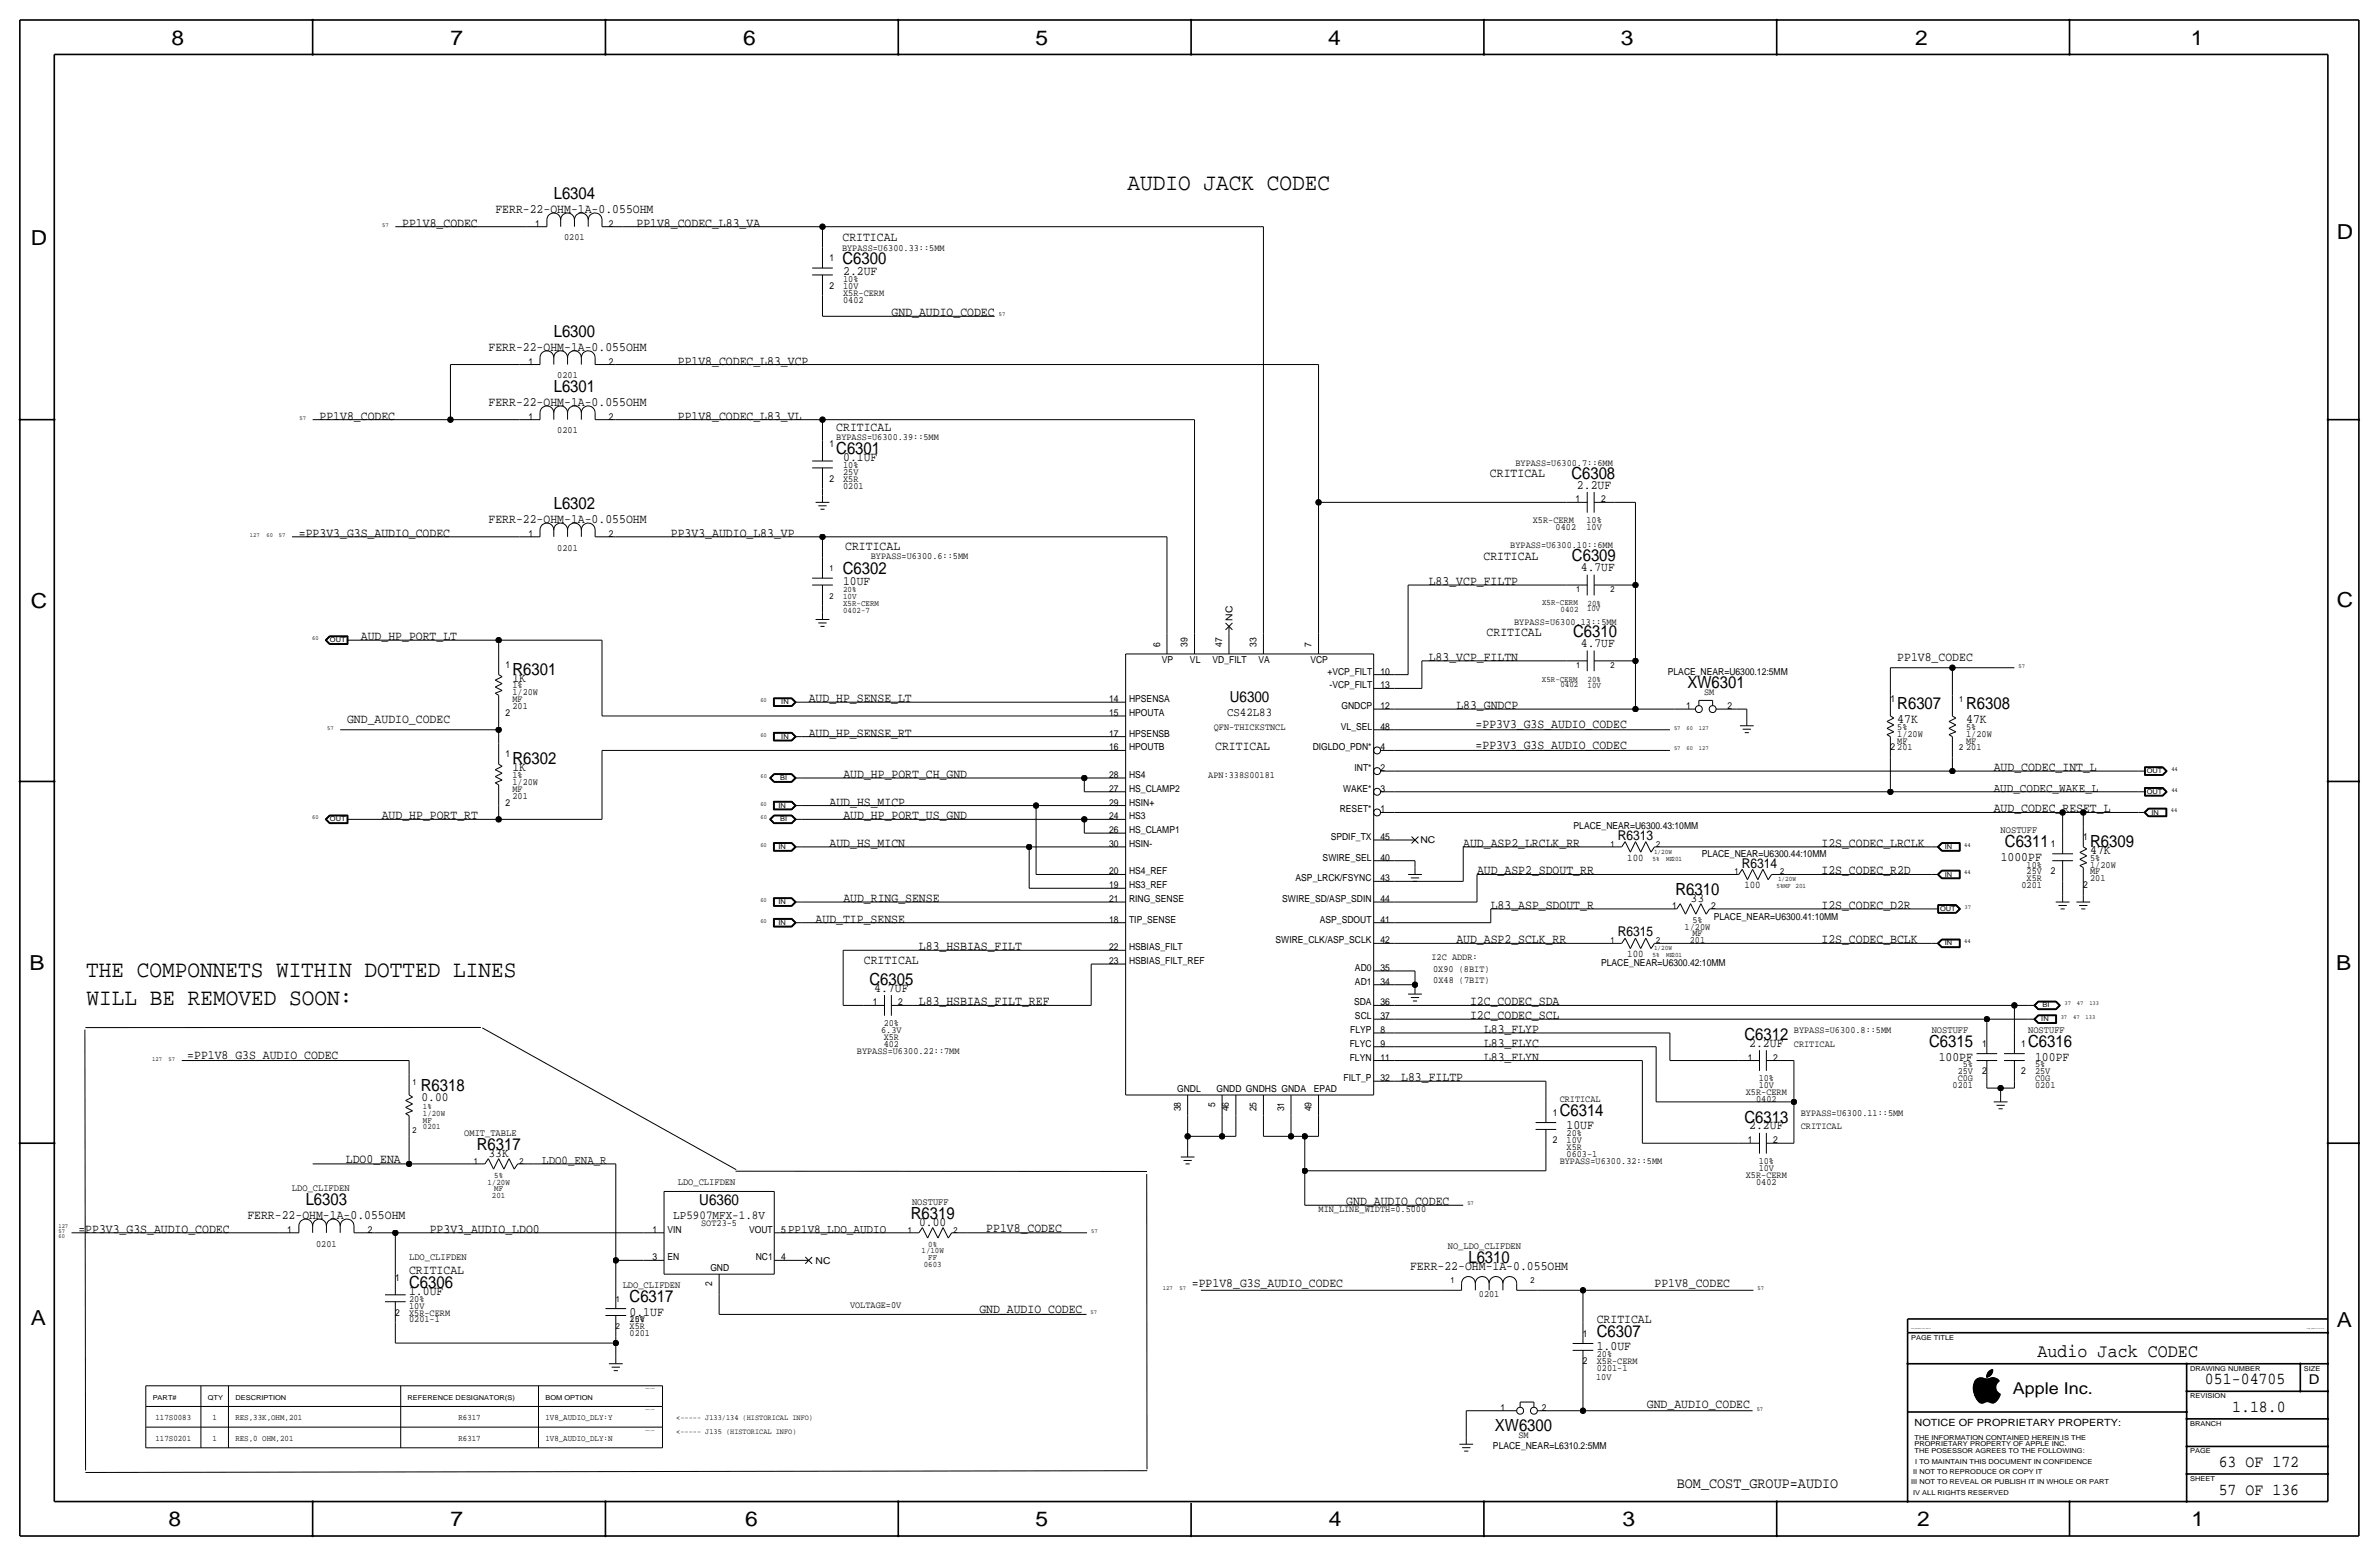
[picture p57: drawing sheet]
<svg xmlns="http://www.w3.org/2000/svg" width="877mm" height="574mm" viewBox="0 0 877 574" stroke-linecap="round" stroke-linejoin="round" font-family="sans-serif">
<defs><g id="words">
<g font-size="8.7">
<text x="415.7" y="70.1">AUDIO JACK CODEC</text>
<text x="31.8" y="360.3">THE COMPONNETS WITHIN DOTTED LINES</text>
<text x="31.9" y="370.3">WILL BE REMOVED SOON:</text>
</g>
<g font-size="7.6">
<text x="63.2" y="16.5">8</text>
<text x="166.1" y="16.5">7</text>
<text x="274" y="16.5">6</text>
<text x="381.7" y="16.5">5</text>
<text x="489.7" y="16.5">4</text>
<text x="597.6" y="16.5">3</text>
<text x="706.1" y="16.5">2</text>
<text x="807.7" y="16.5">1</text>
<text x="861.5" y="88.1">D</text>
<text x="11.4" y="90.4">D</text>
<text x="11.4" y="224.3">C</text>
<text x="861.5" y="223.8">C</text>
<text x="10.9" y="357.6">B</text>
<text x="861.3" y="357.4">B</text>
<text x="11.4" y="488.4">A</text>
<text x="861.5" y="489.2">A</text>
<text x="62.2" y="562.6">8</text>
<text x="166.1" y="562.6">7</text>
<text x="274.8" y="562.6">6</text>
<text x="381.7" y="562.6">5</text>
<text x="489.9" y="562.6">4</text>
<text x="598.1" y="562.6">3</text>
<text x="706.8" y="562.6">2</text>
<text x="807.9" y="562.6">1</text>
</g>
<text font-size="6.9" x="751.1" y="500.1">Audio Jack CODEC</text>
<g font-size="6.2">
<text x="204.1" y="73.4">L6304</text>
<text x="310.6" y="97.3">C6300</text>
<text x="204.1" y="124.2">L6300</text>
<text x="204.1" y="144.5">L6301</text>
<text x="308.3" y="167.4">C6301</text>
<text x="579.3" y="176.4">C6308</text>
<text x="204.1" y="187.7">L6302</text>
<text x="579.5" y="206.9">C6309</text>
<text x="310.7" y="211.6">C6302</text>
<text x="580" y="234.8">C6310</text>
<text x="188.9" y="248.7">R6301</text>
<text x="622.1" y="253.7">XW6301</text>
<text x="699.5" y="261.4">R6307</text>
<text x="724.9" y="261.4">R6308</text>
<text x="188.9" y="281.7">R6302</text>
<text x="739.1" y="312.2">C6311</text>
<text x="770.6" y="312.2">R6309</text>
<text x="617.7" y="329.9">R6310</text>
<text x="320.5" y="363">C6305</text>
<text x="643.1" y="383.3">C6312</text>
<text x="711.2" y="385.8">C6315</text>
<text x="747.7" y="385.8">C6316</text>
<text x="155.1" y="402.1">R6318</text>
<text x="575" y="411.2">C6314</text>
<text x="643.1" y="413.8">C6313</text>
<text x="175.7" y="423.9">R6317</text>
<text x="112.7" y="444.2">L6303</text>
<text x="335.8" y="449.3">R6319</text>
<text x="541.4" y="465.4">L6310</text>
<text x="150.8" y="474.7">C6306</text>
<text x="232.1" y="479.8">C6317</text>
<text x="588.7" y="492.7">C6307</text>
<text x="812.9" y="510.3">051-04705</text>
<text x="822.9" y="520.4">1.18.0</text>
<text x="551.2" y="527.6">XW6300</text>
<text x="818" y="540.8">63 OF 172</text>
<text x="818" y="550.9">57 OF 136</text>
</g>
<text font-size="6" x="742.1" y="513.9">Apple Inc.</text>
<g font-size="5.6">
<text x="453.4" y="258.8">U6300</text>
<text x="257.8" y="444.2">U6360</text>
<text x="618.2" y="548.4">BOM_COST_GROUP=AUDIO</text>
</g>
<g font-size="5">
<text x="596.4" y="309.6">R6313</text>
<text x="642.1" y="319.8">R6314</text>
<text x="596.4" y="345.2">R6315</text>
<text x="851.2" y="510.3">D</text>
</g>
<g font-size="4.7">
<text x="148.3" y="83.6">PP1V8_CODEC</text>
<text x="182.6" y="78.5">FERR-22-OHM-1A-0.055OHM</text>
<text x="234.6" y="83.6">PP1V8_CODEC_L83_VA</text>
<text x="310.6" y="89">CRITICAL</text>
<text x="310.8" y="101.3">2.2UF</text>
<text x="328.7" y="116.6">GND_AUDIO_CODEC</text>
<text x="180.1" y="129.3">FERR-22-OHM-1A-0.055OHM</text>
<text x="249.9" y="134.4">PP1V8_CODEC_L83_VCP</text>
<text x="180.1" y="149.6">FERR-22-OHM-1A-0.055OHM</text>
<text x="117.8" y="154.7">PP1V8_CODEC</text>
<text x="249.9" y="154.7">PP1V8_CODEC_L83_VL</text>
<text x="308.3" y="158.9">CRITICAL</text>
<text x="310.8" y="169.9">0.1UF</text>
<text x="549.3" y="175.9">CRITICAL</text>
<text x="581.4" y="180.1">2.2UF</text>
<text x="110.2" y="197.9">=PP3V3_G3S_AUDIO_CODEC</text>
<text x="180.1" y="192.8">FERR-22-OHM-1A-0.055OHM</text>
<text x="247.3" y="197.9">PP3V3_AUDIO_L83_VP</text>
<text x="311.6" y="202.7">CRITICAL</text>
<text x="546.9" y="206.2">CRITICAL</text>
<text x="310.8" y="215.6">10UF</text>
<text x="526.7" y="215.6">L83_VCP_FILTP</text>
<text x="582.9" y="210.6">4.7UF</text>
<text x="133" y="236">AUD_HP_PORT_LT</text>
<text x="548.1" y="234.6">CRITICAL</text>
<text x="582.9" y="238.5">4.7UF</text>
<text x="526.7" y="243.6">L83_VCP_FILTN</text>
<text x="699.5" y="243.6">PP1V8_CODEC</text>
<text x="188.9" y="251.2">1K</text>
<text x="298.1" y="258.8">AUD_HP_SENSE_LT</text>
<text x="536.9" y="261.4">L83_GNDCP</text>
<text x="128" y="266.4">GND_AUDIO_CODEC</text>
<text x="544" y="268.5">=PP3V3_G3S_AUDIO_CODEC</text>
<text x="699.5" y="266.4">47K</text>
<text x="724.9" y="266.4">47K</text>
<text x="298.1" y="271.5">AUD_HP_SENSE_RT</text>
<text x="448" y="276.6">CRITICAL</text>
<text x="544" y="276.1">=PP3V3_G3S_AUDIO_CODEC</text>
<text x="188.9" y="284.2">1K</text>
<text x="310.9" y="286.8">AUD_HP_PORT_CH_GND</text>
<text x="735" y="284.2">AUD_CODEC_INT_L</text>
<text x="305.8" y="296.9">AUD_HS_MICP</text>
<text x="735" y="299.5">AUD_CODEC_RESET_L</text>
<text x="140.7" y="302">AUD_HP_PORT_RT</text>
<text x="310.9" y="302">AUD_HP_PORT_US_GND</text>
<text x="305.8" y="312.2">AUD_HS_MICN</text>
<text x="539.4" y="312.2">AUD_ASP2_LRCLK_RR</text>
<text x="671.5" y="312.2">I2S_CODEC_LRCLK</text>
<text x="737.6" y="317.2">1000PF</text>
<text x="770.6" y="314.7">47K</text>
<text x="544.5" y="322.3">AUD_ASP2_SDOUT_RR</text>
<text x="671.5" y="322.3">I2S_CODEC_R2D</text>
<text x="310.9" y="332.5">AUD_RING_SENSE</text>
<text x="549.6" y="335">L83_ASP_SDOUT_R</text>
<text x="623.3" y="332.5">33</text>
<text x="671.5" y="335">I2S_CODEC_D2R</text>
<text x="300.7" y="340.1">AUD_TIP_SENSE</text>
<text x="536.9" y="347.7">AUD_ASP2_SCLK_RR</text>
<text x="671.5" y="347.7">I2S_CODEC_BCLK</text>
<text x="338.8" y="350.3">L83_HSBIAS_FILT</text>
<text x="318.5" y="355.3">CRITICAL</text>
<text x="322.3" y="365.5">4.7UF</text>
<text x="338.8" y="370.6">L83_HSBIAS_FILT_REF</text>
<text x="542" y="370.6">I2C_CODEC_SDA</text>
<text x="542" y="375.7">I2C_CODEC_SCL</text>
<text x="547.1" y="380.7">L83_FLYP</text>
<text x="547.1" y="385.8">L83_FLYC</text>
<text x="644.9" y="385.8">2.2UF</text>
<text x="69" y="390.4">=PP1V8_G3S_AUDIO_CODEC</text>
<text x="547.1" y="390.9">L83_FLYN</text>
<text x="714.7" y="390.9">100PF</text>
<text x="750.3" y="390.9">100PF</text>
<text x="516.6" y="398.5">L83_FILTP</text>
<text x="155.4" y="405.9">0.00</text>
<text x="577.5" y="416.3">10UF</text>
<text x="644.9" y="416.3">2.2UF</text>
<text x="127.5" y="428.5">LDO0_ENA</text>
<text x="180.1" y="426.5">33K</text>
<text x="91.2" y="449.3">FERR-22-OHM-1A-0.055OHM</text>
<text x="496.3" y="444.2">GND_AUDIO_CODEC</text>
<text x="28.9" y="454.4">=PP3V3_G3S_AUDIO_CODEC</text>
<text x="158.4" y="454.4">PP3V3_AUDIO_LDO0</text>
<text x="338.9" y="451.9">0.00</text>
<text x="363.6" y="453.9">PP1V8_CODEC</text>
<text x="519.8" y="468">FERR-22-OHM-1A-0.055OHM</text>
<text x="150.8" y="469.6">CRITICAL</text>
<text x="150.8" y="477.3">1.0UF</text>
<text x="439.4" y="474.4">=PP1V8_G3S_AUDIO_CODEC</text>
<text x="610" y="474.4">PP1V8_CODEC</text>
<text x="232.1" y="484.9">0.1UF</text>
<text x="361.1" y="484.1">GND_AUDIO_CODEC</text>
<text x="588.7" y="487.6">CRITICAL</text>
<text x="588.7" y="497.7">1.0UF</text>
<text x="607.1" y="519">GND_AUDIO_CODEC</text>
</g>
<g font-size="4.5">
<text x="735" y="291.8">AUD_CODEC_WAKE_L</text>
<text x="248.2" y="449.3">LP5907MFX-1.8V</text>
<text x="290.5" y="454.4">PP1V8_LDO_AUDIO</text>
</g>
<g font-size="4.4">
<text x="452.4" y="263.9">CS42L83</text>
<text x="199.9" y="429">LDO0_ENA_R</text>
</g>
<g font-size="3.8">
<text x="599.9" y="317.2">100</text>
<text x="643.1" y="327.4">100</text>
<text x="599.9" y="352.8">100</text>
</g>
<text font-size="3.7" x="705.8" y="525.5">NOTICE OF PROPRIETARY PROPERTY:</text>
<g font-size="3.6">
<text x="737.6" y="307.1">NOSTUFF</text>
<text x="712.2" y="380.7">NOSTUFF</text>
<text x="747.7" y="380.7">NOSTUFF</text>
<text x="171.1" y="418.8">OMIT_TABLE</text>
<text x="249.9" y="436.6">LDO_CLIFDEN</text>
<text x="107.6" y="439.2">LDO_CLIFDEN</text>
<text x="336.2" y="444.2">NOSTUFF</text>
<text x="533.8" y="460.3">NO_LDO_CLIFDEN</text>
<text x="150.8" y="464.6">LDO_CLIFDEN</text>
<text x="229.6" y="474.7">LDO_CLIFDEN</text>
</g>
<g font-size="3.5">
<text x="197.3" y="83.6">1</text>
<text x="224.5" y="83.6">2</text>
<text x="208" y="88.6">0201</text>
<text x="310.4" y="92.4">BYPASS=U6300.33::5MM</text>
<text x="305.8" y="96.3">1</text>
<text x="305.8" y="106.4">2</text>
<text x="310.8" y="103.9">10%</text>
<text x="310.8" y="106.4">10V</text>
<text x="310.8" y="111.5">0402</text>
<text x="310.8" y="109">X5R-CERM</text>
<text x="194.8" y="134.4">1</text>
<text x="224.5" y="134.4">2</text>
<text x="205.5" y="139.4">0201</text>
<text x="194.8" y="154.7">1</text>
<text x="224.5" y="154.7">2</text>
<text x="205.5" y="159.8">0201</text>
<text x="305.8" y="164.8">1</text>
<text x="308.3" y="162.3">BYPASS=U6300.39::5MM</text>
<text x="310.8" y="172.5">10%</text>
<text x="558.7" y="171.7">BYPASS=U6300.7::6MM</text>
<text x="305.8" y="177.5">2</text>
<text x="310.8" y="175">25V</text>
<text x="310.8" y="177.5">X5R</text>
<text x="310.8" y="180.1">0201</text>
<text x="580.9" y="185.2">1</text>
<text x="590.2" y="185.2">2</text>
<text x="194.8" y="197.9">1</text>
<text x="224.5" y="197.9">2</text>
<text x="565.1" y="192.7">X5R-CERM</text>
<text x="573.5" y="195.2">0402</text>
<text x="584.9" y="192.8">10%</text>
<text x="584.9" y="195.3">10V</text>
<text x="205.5" y="202.9">0201</text>
<text x="556.8" y="202.1">BYPASS=U6300.10::6MM</text>
<text x="321" y="206.2">BYPASS=U6300.6::5MM</text>
<text x="454.4" y="228.9" transform="rotate(-90 454.4 228.9)">NC</text>
<text x="558.2" y="230.2">BYPASS=U6300.13::5MM</text>
<text x="427.7" y="238.5" transform="rotate(-90 427.7 238.5)">6</text>
<text x="437.8" y="238.5" transform="rotate(-90 437.8 238.5)">39</text>
<text x="450.5" y="238.5" transform="rotate(-90 450.5 238.5)">47</text>
<text x="463.2" y="238.5" transform="rotate(-90 463.2 238.5)">33</text>
<text x="483.6" y="238.5" transform="rotate(-90 483.6 238.5)">7</text>
<text x="428.4" y="244.3">VP</text>
<text x="438.7" y="244.3">VL</text>
<text x="447" y="244.3">VD_FILT</text>
<text x="463.9" y="244.3">VA</text>
<text x="483.1" y="244.3">VCP</text>
<text x="186.4" y="246.1">1</text>
<text x="489.4" y="248.7">+VCP_FILT</text>
<text x="509" y="248.7">10</text>
<text x="614.9" y="248.7">PLACE_NEAR=U6300.12:5MM</text>
<text x="188.9" y="256.3">1/20W</text>
<text x="188.9" y="253.7">1%</text>
<text x="490.2" y="253.7">-VCP_FILT</text>
<text x="509" y="253.7">13</text>
<text x="628.2" y="256.3">SM</text>
<text x="186.4" y="263.9">2</text>
<text x="188.9" y="261.4">201</text>
<text x="188.9" y="258.8">MF</text>
<text x="408.9" y="258.8">14</text>
<text x="408.9" y="263.9">15</text>
<text x="416.3" y="258.8">HPSENSA</text>
<text x="416.3" y="263.9">HPOUTA</text>
<text x="494.5" y="261.4">GNDCP</text>
<text x="509" y="261.4">12</text>
<text x="621.6" y="261.4">1</text>
<text x="636.9" y="261.4">2</text>
<text x="696.9" y="258.8">1</text>
<text x="447.5" y="269">QFN-THICKSTNCL</text>
<text x="494.4" y="269">VL_SEL</text>
<text x="509" y="269">48</text>
<text x="699.5" y="269">5%</text>
<text x="724.9" y="269">5%</text>
<text x="408.9" y="271.5">17</text>
<text x="416.3" y="271.5">HPSENSB</text>
<text x="699.5" y="271.5">1/20W</text>
<text x="699.5" y="274.1">MF</text>
<text x="724.9" y="271.5">1/20W</text>
<text x="724.9" y="274.1">MF</text>
<text x="186.4" y="279.1">1</text>
<text x="408.9" y="276.6">16</text>
<text x="416.3" y="276.6">HPOUTB</text>
<text x="483.9" y="276.6">DIGLDO_PDN*</text>
<text x="509" y="276.6">4</text>
<text x="696.9" y="276.6">2</text>
<text x="699.5" y="276.6">201</text>
<text x="724.9" y="276.6">201</text>
<text x="188.9" y="286.8">1%</text>
<text x="408.9" y="286.8">28</text>
<text x="416.3" y="286.8">HS4</text>
<text x="445.5" y="286.8">APN:338S00181</text>
<text x="499.4" y="284.2">INT*</text>
<text x="509" y="284.2">2</text>
<text x="188.9" y="289.3">1/20W</text>
<text x="188.9" y="291.8">MF</text>
<text x="408.9" y="291.8">27</text>
<text x="416.3" y="291.8">HS_CLAMP2</text>
<text x="495.2" y="291.8">WAKE*</text>
<text x="509" y="291.8">3</text>
<text x="186.4" y="296.9">2</text>
<text x="188.9" y="294.4">201</text>
<text x="408.9" y="296.9">29</text>
<text x="416.3" y="296.9">HSIN+</text>
<text x="493.9" y="299.5">RESET*</text>
<text x="509" y="299.5">1</text>
<text x="408.9" y="302">24</text>
<text x="416.3" y="302">HS3</text>
<text x="580.1" y="305.7">PLACE_NEAR=U6300.43:10MM</text>
<text x="408.9" y="307.1">26</text>
<text x="416.3" y="307.1">HS_CLAMP1</text>
<text x="490.6" y="309.6">SPDIF_TX</text>
<text x="509" y="309.6">45</text>
<text x="523.7" y="310.9">NC</text>
<text x="768" y="309.6">1</text>
<text x="408.9" y="312.2">30</text>
<text x="416.3" y="312.2">HSIN-</text>
<text x="487.6" y="317.2">SWIRE_SEL</text>
<text x="509" y="317.2">40</text>
<text x="627.4" y="316">PLACE_NEAR=U6300.44:10MM</text>
<text x="756.1" y="312.2">1</text>
<text x="770.6" y="317.2">5%</text>
<text x="408.9" y="322.3">20</text>
<text x="416.3" y="322.3">HS4_REF</text>
<text x="747.1" y="319.8">10%</text>
<text x="747.1" y="322.3">25V</text>
<text x="756.1" y="322.3">2</text>
<text x="770.6" y="319.8">1/20W</text>
<text x="770.6" y="322.3">MF</text>
<text x="408.9" y="327.4">19</text>
<text x="416.3" y="327.4">HS3_REF</text>
<text x="477.6" y="324.9">ASP_LRCK/FSYNC</text>
<text x="509" y="324.9">43</text>
<text x="745.2" y="327.4">0201</text>
<text x="747.1" y="324.9">X5R</text>
<text x="768" y="327.4">2</text>
<text x="770.6" y="324.9">201</text>
<text x="408.9" y="332.5">21</text>
<text x="416.3" y="332.5">RING_SENSE</text>
<text x="472.7" y="332.5">SWIRE_SD/ASP_SDIN</text>
<text x="509" y="332.5">44</text>
<text x="616.4" y="335">1</text>
<text x="630.9" y="335">2</text>
<text x="408.9" y="340.1">18</text>
<text x="416.3" y="340.1">TIP_SENSE</text>
<text x="486.6" y="340.1">ASP_SDOUT</text>
<text x="509" y="340.1">41</text>
<text x="623.9" y="340.1">5%</text>
<text x="631.8" y="339.1">PLACE_NEAR=U6300.41:10MM</text>
<text x="470.3" y="347.7">SWIRE_CLK/ASP_SCLK</text>
<text x="509" y="347.7">42</text>
<text x="621.1" y="342.6">1/20W</text>
<text x="623" y="347.7">201</text>
<text x="623.9" y="345.2">MF</text>
<text x="408.9" y="350.3">22</text>
<text x="416.3" y="350.3">HSBIAS_FILT</text>
<text x="527.8" y="353.8">I2C ADDR:</text>
<text x="408.9" y="355.3">23</text>
<text x="416.3" y="355.3">HSBIAS_FILT_REF</text>
<text x="499.5" y="357.9">AD0</text>
<text x="509" y="357.9">35</text>
<text x="528.4" y="358.3">0X90 (8BIT)</text>
<text x="590.2" y="356.1">PLACE_NEAR=U6300.42:10MM</text>
<text x="499.5" y="363">AD1</text>
<text x="509" y="363">34</text>
<text x="528.4" y="362.4">0X48 (7BIT)</text>
<text x="321.8" y="370.6">1</text>
<text x="331.2" y="370.6">2</text>
<text x="499.2" y="370.6">SDA</text>
<text x="509" y="370.6">36</text>
<text x="499.5" y="375.7">SCL</text>
<text x="509" y="375.7">37</text>
<text x="324.8" y="380.7">6.3V</text>
<text x="325.8" y="383.3">X5R</text>
<text x="325.8" y="378.2">20%</text>
<text x="497.8" y="380.7">FLYP</text>
<text x="509" y="380.7">8</text>
<text x="661.4" y="380.7">BYPASS=U6300.8::5MM</text>
<text x="315.9" y="388.4">BYPASS=U6300.22::7MM</text>
<text x="325.8" y="385.8">402</text>
<text x="497.6" y="385.8">FLYC</text>
<text x="509" y="385.8">9</text>
<text x="661.4" y="385.8">CRITICAL</text>
<text x="730.7" y="385.8">1</text>
<text x="745.2" y="385.8">1</text>
<text x="497.6" y="390.9">FLYN</text>
<text x="509" y="390.9">11</text>
<text x="644.4" y="390.9">1</text>
<text x="653.7" y="390.9">2</text>
<text x="721.7" y="396">25V</text>
<text x="723.6" y="393.4">5%</text>
<text x="730.7" y="396">2</text>
<text x="745.2" y="396">2</text>
<text x="750.3" y="396">25V</text>
<text x="750.3" y="393.4">5%</text>
<text x="495.3" y="398.5">FILT_P</text>
<text x="509" y="398.5">32</text>
<text x="648.4" y="398.5">10%</text>
<text x="648.4" y="401.1">10V</text>
<text x="719.8" y="401.1">0201</text>
<text x="721.7" y="398.5">C0G</text>
<text x="750.3" y="398.5">C0G</text>
<text x="750.3" y="401.1">0201</text>
<text x="434" y="402.3">GNDL</text>
<text x="448" y="407.9" transform="rotate(-90 448 407.9)">5</text>
<text x="448.4" y="402.3">GNDD GNDHS GNDA</text>
<text x="484.3" y="402.3">EPAD</text>
<text x="575" y="406.1">CRITICAL</text>
<text x="643.6" y="403.6">X5R-CERM</text>
<text x="647.4" y="406.1">0402</text>
<text x="435.3" y="409.7" transform="rotate(-90 435.3 409.7)">38</text>
<text x="453.1" y="409.7" transform="rotate(-90 453.1 409.7)">46</text>
<text x="463.2" y="409.7" transform="rotate(-90 463.2 409.7)">25</text>
<text x="473.4" y="409.7" transform="rotate(-90 473.4 409.7)">31</text>
<text x="483.6" y="409.7" transform="rotate(-90 483.6 409.7)">49</text>
<text x="572.5" y="411.2">1</text>
<text x="663.9" y="411.2">BYPASS=U6300.11::5MM</text>
<text x="577.5" y="418.8">20%</text>
<text x="663.9" y="416.3">CRITICAL</text>
<text x="572.5" y="421.4">2</text>
<text x="577.5" y="423.9">X5R</text>
<text x="577.5" y="421.4">10V</text>
<text x="644.4" y="421.4">1</text>
<text x="653.7" y="421.4">2</text>
<text x="575" y="429">BYPASS=U6300.32::5MM</text>
<text x="577.5" y="426.5">0603-1</text>
<text x="648.4" y="429">10%</text>
<text x="648.4" y="431.5">10V</text>
<text x="643.6" y="434.1">X5R-CERM</text>
<text x="647.4" y="436.6">0402</text>
<text x="486.1" y="446.8">MIN_LINE_WIDTH=0.5000</text>
<text x="105.9" y="454.4">1</text>
<text x="135.6" y="454.4">2</text>
<text x="240.5" y="454.4">1</text>
<text x="246.1" y="454.4">VIN</text>
<text x="258.5" y="451.9">SOT23-5</text>
<text x="276.2" y="454.4">VOUT</text>
<text x="288" y="454.4">5</text>
<text x="116.6" y="459.5">0201</text>
<text x="240.5" y="464.6">3</text>
<text x="246.1" y="464.6">EN</text>
<text x="278.6" y="464.6">NC1</text>
<text x="288" y="464.6">4</text>
<text x="300.7" y="465.8">NC</text>
<text x="145.7" y="472.2">1</text>
<text x="261.9" y="468.4">GND</text>
<text x="262.6" y="473.9" transform="rotate(-90 262.6 473.9)">2</text>
<text x="150.8" y="479.8">20%</text>
<text x="545.2" y="478.1">0201</text>
<text x="145.7" y="484.9">2</text>
<text x="150.8" y="482.3">10V</text>
<text x="150.8" y="484.9">X5R-CERM</text>
<text x="313.4" y="481.9">VOLTAGE=0V</text>
<text x="150.8" y="487.4">0201-1</text>
<text x="232.1" y="490">X5R</text>
<text x="232.1" y="487.4">10%</text>
<text x="232.1" y="487.4">25V</text>
<text x="232.1" y="492.5">0201</text>
<text x="583.6" y="492.7">1</text>
<text x="583.6" y="502.8">2</text>
<text x="588.7" y="500.3">20%</text>
<text x="588.7" y="502.8">X5R-CERM</text>
<text x="588.5" y="508.5">10V</text>
<text x="588.7" y="505.4">0201-1</text>
<text x="553.2" y="520">1</text>
<text x="568.4" y="520">2</text>
<text x="559.8" y="530.1">SM</text>
<text x="550.4" y="534.1">PLACE_NEAR=L6310.2:5MM</text>
</g>
<g font-size="3.1">
<text x="305.8" y="210.6">1</text>
<text x="305.8" y="220.7">2</text>
<text x="310.8" y="218.2">20%</text>
<text x="310.8" y="220.7">10V</text>
<text x="581.1" y="218.2">1</text>
<text x="593.8" y="218.2">2</text>
<text x="310.8" y="223.3">X5R-CERM</text>
<text x="310.8" y="225.8">0402-7</text>
<text x="568.5" y="223.2">X5R-CERM</text>
<text x="575.4" y="225.4">0402</text>
<text x="585.1" y="225.2">10V</text>
<text x="585.3" y="223.3">20%</text>
<text x="568.5" y="251.3">X5R-CERM</text>
<text x="581.1" y="246.1">1</text>
<text x="585.3" y="251.2">20%</text>
<text x="593.8" y="246.1">2</text>
<text x="575.3" y="253.3">0402</text>
<text x="585.3" y="253.7">10V</text>
<text x="722.3" y="258.8">1</text>
<text x="722.3" y="276.6">2</text>
<text x="593.8" y="312.2">1</text>
<text x="610.6" y="312.2">2</text>
<text x="639.5" y="322.3">1</text>
<text x="656.3" y="322.3">2</text>
<text x="593.8" y="347.7">1</text>
<text x="610.6" y="347.7">2</text>
<text x="152.1" y="399.8">1</text>
<text x="155.9" y="413.8">MF</text>
<text x="155.9" y="408.7">1%</text>
<text x="155.9" y="411.2">1/20W</text>
<text x="152.1" y="417.6">2</text>
<text x="155.9" y="416.3">0201</text>
<text x="174.7" y="429">1</text>
<text x="191.5" y="429">2</text>
<text x="179.7" y="436.6">1/20W</text>
<text x="182.2" y="434.1">5%</text>
<text x="181.4" y="441.7">201</text>
<text x="182.2" y="439.2">MF</text>
<text x="334.7" y="454.4">1</text>
<text x="351.5" y="454.4">2</text>
<text x="342.2" y="459.5">0%</text>
<text x="339.7" y="462">1/10W</text>
<text x="340.6" y="467.1">0603</text>
<text x="342.2" y="464.6">FF</text>
<text x="534.8" y="473">1</text>
<text x="564.2" y="473">2</text>
<text x="227" y="479.8">1</text>
<text x="227" y="490">2</text>
<text x="57.3" y="523.5">117S0083</text>
<text x="78.3" y="523.5">1</text>
<text x="86.8" y="523.5">RES,33K,OHM,201</text>
<text x="169" y="523.5">R6317</text>
<text x="201.1" y="523.5">1V8_AUDIO_DLY:Y</text>
<text x="57.3" y="531.1">117S0201</text>
<text x="78.3" y="531.1">1</text>
<text x="86.8" y="531.1">RES,0 OHM,201</text>
<text x="169" y="531.1">R6317</text>
<text x="201.1" y="531.1">1V8_AUDIO_DLY:N</text>
</g>
<g font-size="2.9">
<text x="249.3" y="523.5">&lt;----- J133/134 (HISTORICAL INFO)</text>
<text x="249.3" y="528.6">&lt;----- J135 (HISTORICAL INFO)</text>
</g>
<g font-size="2.5">
<text x="121.7" y="236.7">OUT</text>
<text x="288" y="259.6">IN</text>
<text x="288" y="272.3">IN</text>
<text x="287.7" y="287.5">BI</text>
<text x="791.5" y="285">OUT</text>
<text x="791.5" y="292.6">OUT</text>
<text x="287" y="297.7">IN</text>
<text x="121.7" y="302.8">OUT</text>
<text x="287.7" y="302.8">BI</text>
<text x="793.2" y="300.2">IN</text>
<text x="287" y="312.9">IN</text>
<text x="609.2" y="317.2">5%</text>
<text x="609.8" y="314.7">1/20W</text>
<text x="614.3" y="317.2">MF201</text>
<text x="717" y="312.9">IN</text>
<text x="717" y="323.1">IN</text>
<text x="655" y="327.4">5%MF</text>
<text x="655.5" y="324.9">1/20W</text>
<text x="661.9" y="327.4">201</text>
<text x="287" y="333.2">IN</text>
<text x="715.3" y="335.8">OUT</text>
<text x="287" y="340.9">IN</text>
<text x="609.2" y="352.8">5%</text>
<text x="609.8" y="350.3">1/20W</text>
<text x="614.3" y="352.8">MF201</text>
<text x="717" y="348.5">IN</text>
<text x="753.1" y="371.3">BI</text>
<text x="752.6" y="376.4">IN</text>
<text x="704.5" y="493.8">PAGE TITLE</text>
<text x="807.4" y="505.2">DRAWING NUMBER</text>
<text x="849.3" y="505.2">SIZE</text>
<text x="56.3" y="515.9">PART#</text>
<text x="76.6" y="515.9">QTY</text>
<text x="86.8" y="515.9">DESCRIPTION</text>
<text x="150.3" y="515.9">REFERENCE DESIGNATOR(S)</text>
<text x="201.1" y="515.9">BOM OPTION</text>
<text x="807.4" y="515.4">REVISION</text>
<text x="807.4" y="525.5">BRANCH</text>
<text x="705.8" y="533.1">PROPRIETARY PROPERTY OF APPLE INC.</text>
<text x="705.8" y="530.6">THE INFORMATION CONTAINED HEREIN IS THE</text>
<text x="705.8" y="535.7">THE POSESSOR AGREES TO THE FOLLOWING:</text>
<text x="706.1" y="539.5">I TO MAINTAIN THIS DOCUMENT IN CONFIDENCE</text>
<text x="807.4" y="535.7">PAGE</text>
<text x="705.3" y="543.3">II NOT TO REPRODUCE OR COPY IT</text>
<text x="807.4" y="545.8">SHEET</text>
<text x="704.5" y="547.1">III NOT TO REVEAL OR PUBLISH IT IN WHOLE OR PART</text>
<text x="705.3" y="550.9">IV ALL RIGHTS RESERVED</text>
</g>
<g font-size="2.3">
<text x="140.9" y="83.6">57</text>
<text x="368.2" y="116.6">57</text>
<text x="110.4" y="154.7">57</text>
<text x="92.2" y="197.9">127</text>
<text x="98.2" y="197.9">60</text>
<text x="102.8" y="197.9">57</text>
<text x="115.1" y="236">60</text>
<text x="744.2" y="246.1">57</text>
<text x="280.3" y="258.8">60</text>
<text x="120.6" y="269">57</text>
<text x="617.2" y="269">57</text>
<text x="621.7" y="269">60</text>
<text x="626.3" y="269">127</text>
<text x="280.3" y="271.5">60</text>
<text x="617.2" y="276.6">57</text>
<text x="621.7" y="276.6">60</text>
<text x="626.3" y="276.6">127</text>
<text x="280.4" y="286.8">60</text>
<text x="800.5" y="284.2">44</text>
<text x="800.5" y="291.8">44</text>
<text x="280.3" y="296.9">60</text>
<text x="800.4" y="299.5">44</text>
<text x="115.1" y="302">60</text>
<text x="280.4" y="302">60</text>
<text x="280.3" y="312.2">60</text>
<text x="724.2" y="312.2">44</text>
<text x="724.2" y="322.3">44</text>
<text x="280.3" y="332.5">60</text>
<text x="724.3" y="335">37</text>
<text x="280.3" y="340.1">60</text>
<text x="724.2" y="347.7">44</text>
<text x="761.1" y="370.6">37</text>
<text x="765.7" y="370.6">47</text>
<text x="770.3" y="370.6">133</text>
<text x="759.7" y="375.7">37</text>
<text x="764.3" y="375.7">47</text>
<text x="768.9" y="375.7">133</text>
<text x="56.1" y="390.9">127</text>
<text x="62.2" y="390.9">57</text>
<text x="541" y="444.2">57</text>
<text x="21.5" y="454.4">57</text>
<text x="21.5" y="452.6">127</text>
<text x="402.3" y="454.4">57</text>
<text x="21.5" y="456.2">60</text>
<text x="428.8" y="475.6">127</text>
<text x="434.8" y="475.6">57</text>
<text x="648" y="475.6">57</text>
<text x="402.1" y="484.5">57</text>
<text x="647.6" y="520">57</text>
</g>
<g font-size=".6">
<text x="704.5" y="490">SYNC_MASTER=J185 NAVI10</text>
<text x="850.5" y="490">SYNC_DATE=10/03/2019</text>
</g>
<g font-size=".4">
<text x="237.9" y="512.1">TABLE_5_HEAD</text>
<text x="237.9" y="519.7">TABLE_5_ITEM</text>
<text x="237.9" y="527.3">TABLE_5_ITEM</text>
</g>
</g></defs>
<g fill="none" stroke="#000" stroke-width=".37">
<path d="M145.7 83.6h48.3zM194 83.6h7.6zM201.6 81v2.6zM201.6 81a2.54 2.54 0 0 1 2.6-2.5 2.54 2.54 0 0 1 2.5 2.5 2.54 2.54 0 0 1 2.5-2.5 2.54 2.54 0 0 1 2.6 2.5 2.54 2.54 0 0 1 2.5-2.5 2.54 2.54 0 0 1 2.6 2.5 2.54 2.54 0 0 1 2.5-2.5 2.54 2.54 0 0 1 2.5 2.5M206.7 81v2.6zM211.8 81v2.6zM216.9 81v2.6zM221.9 81v2.6zM221.9 83.6h7.7zM229.6 83.6h73.6zM299.4 98.8h7.6zM303.2 83.6h162.6z"/>
<path d="M303.2 83.6v7.6zM303.2 91.2v7.6zM465.8 83.6v149.8zM299.4 101.3h7.6zM303.2 116.6h63.5zM303.2 109v7.6zM303.2 101.3v7.7zM166.1 134.4v20.3zM166.1 134.4h25.4zM191.5 134.4h7.6zM199.1 131.8v2.6zM199.1 131.8a2.54 2.54 0 0 1 2.5-2.5 2.54 2.54 0 0 1 2.6 2.5 2.54 2.54 0 0 1 2.5-2.5 2.54 2.54 0 0 1 2.5 2.5 2.54 2.54 0 0 1 2.6-2.5 2.54 2.54 0 0 1 2.5 2.5 2.54 2.54 0 0 1 2.6-2.5 2.54 2.54 0 0 1 2.5 2.5"/>
<path d="M204.2 131.8v2.6zM209.2 131.8v2.6zM214.3 131.8v2.6zM219.4 131.8v2.6zM219.4 134.4h7.6zM227 134.4h259.1zM486.1 134.4v50.8zM115.3 154.7h50.8zM166.1 154.7h25.4zM191.5 154.7h7.6zM199.1 152.1v2.6zM199.1 152.1a2.54 2.54 0 0 1 2.5-2.5 2.54 2.54 0 0 1 2.6 2.5 2.54 2.54 0 0 1 2.5-2.5 2.54 2.54 0 0 1 2.5 2.5 2.54 2.54 0 0 1 2.6-2.5 2.54 2.54 0 0 1 2.5 2.5 2.54 2.54 0 0 1 2.6-2.5 2.54 2.54 0 0 1 2.5 2.5"/>
<path d="M204.2 152.1v2.6zM209.2 152.1v2.6zM214.3 152.1v2.6zM219.4 152.1v2.6zM219.4 154.7h7.6zM227 154.7h76.2zM303.2 154.7h137.2zM303.2 154.7v7.6zM440.4 154.7v78.7zM299.4 169.9h7.6zM299.4 172.5h7.6zM303.2 162.3v7.6z"/>
<path d="M303.2 172.5v7.6zM107.6 197.9h83.9zM191.5 197.9h7.6zM199.1 195.3v2.6zM199.1 195.3a2.54 2.54 0 0 1 2.5-2.5 2.54 2.54 0 0 1 2.6 2.5 2.54 2.54 0 0 1 2.5-2.5 2.54 2.54 0 0 1 2.5 2.5 2.54 2.54 0 0 1 2.6-2.5 2.54 2.54 0 0 1 2.5 2.5 2.54 2.54 0 0 1 2.6-2.5 2.54 2.54 0 0 1 2.5 2.5M204.2 195.3v2.6zM209.2 195.3v2.6zM214.3 195.3v2.6zM219.4 195.3v2.6zM219.4 197.9h7.6zM227 197.9h76.2zM300.7 185.2h5.1z"/>
<path d="M301.7 186.4h3zM302.5 187.7h1.5zM303.2 180.1v2.5zM303.2 197.9h127zM303.2 197.9v7.6zM303.2 182.6v2.6zM430.2 197.9v35.5zM486.1 185.2h91.4zM486.1 185.2v48.2zM577.5 185.2h7.7zM585.2 181.4v7.6zM587.7 185.2h7.6z"/>
<path d="M587.7 181.4v7.6zM595.3 185.2h7.6zM602.9 185.2v30.4zM299.4 213.1h7.6zM299.4 215.6h7.6zM303.2 205.5v7.6zM303.2 215.6v7.7zM519.1 215.6h58.4zM519.1 215.6v33.1zM577.5 215.6h7.7zM585.2 211.8v7.7zM587.7 215.6h7.6z"/>
<path d="M587.7 211.8v7.7zM595.3 215.6h7.6zM602.9 215.6v28zM119.9 236l1.6 1.5zM120 236l1.5-1.5zM120 236l1.5 1.4zM120.2 236l1.4-1.4zM120.2 236l1.4 1.3zM120.3 236l1.3-1.3zM120.3 236l1.3 1.2zM121.5 234.4l-1.6 1.6zM121.5 234.4h6.8z"/>
<path d="M121.5 237.5h6.8zM121.5 234.5h6.7zM121.5 237.4h6.7zM121.6 234.6h6.5zM121.6 237.3h6.5zM121.6 234.7h6.4zM121.6 237.2h6.4zM128 236h2.5zM128 234.7v2.5zM128.1 234.6v2.7zM128.2 234.5v2.9zM128.3 234.4v3.1z"/>
<path d="M130.5 236h53.3zM183.8 236h38.1zM183.8 236v5zM221.9 236v27.9zM300.7 228.3h5.1zM301.7 229.6h3zM302.5 230.9h1.5zM303.2 223.3v2.5zM303.2 225.8v2.5zM430.2 233.4v7.6zM440.4 233.4v7.6zM451.8 232.2l2.6-2.6z"/>
<path d="M451.8 229.6l2.6 2.6zM453.1 230.9v2.5zM453.1 233.4v7.6zM465.8 233.4v7.6zM486.1 233.4v7.6zM585.2 239.8v7.6zM587.7 239.8v7.6zM182.6 255.5l1.2 .8zM182.6 255.5l2.5-1zM182.6 253.2l2.5 1.3zM182.6 253.2l2.5-1.2zM182.6 250.7l2.5 1.3z"/>
<path d="M182.6 250.7l2.5-1.3zM183.8 256.3v7.6zM183.8 241v7.7zM183.8 248.7l1.3 .7zM285.1 257.3h6.8zM285.1 257.3v3.1zM285.2 257.4h6.7zM285.2 257.4v2.9zM285.3 257.5h6.5zM285.3 257.5v2.7zM285.4 257.6h6.4zM285.4 257.6v2.5z"/>
<path d="M291.8 257.6l1.3 1.2zM291.8 257.5l1.4 1.3zM291.9 257.4l1.5 1.4zM291.9 257.3l1.6 1.5zM293.1 258.8h2.5zM293.2 258.8l-1.4 1.4zM293.5 258.8l-1.6 1.6zM295.6 258.8h111.8zM407.4 258.8h7.6zM415 241h91.4zM415 241v162.6zM506.4 248.7h7.6z"/>
<path d="M506.4 253.7h7.6zM506.4 241v162.6zM514 253.7h10.2zM514 248.7h5.1zM524.2 243.6h53.3zM524.2 243.6v10.1zM577.5 243.6h7.7zM587.7 243.6h7.6zM595.3 243.6h7.6zM602.9 243.6v17.8zM626.3 258.2v1.9zM626.3 258.2h5.1z"/>
<path d="M631.4 258.2v1.9zM696.9 246.1v10.2zM696.9 246.1h22.9zM696.9 256.3v7.6zM719.8 246.1h22.8zM719.8 246.1v10.2zM719.8 256.3v7.6zM125.4 269h58.4zM183.8 263.9v5.1zM183.8 269v5.1zM183.8 274.1v7.6zM221.9 276.6h185.5z"/>
<path d="M221.9 276.6v25.4zM221.9 263.9h185.5zM285.1 260.4h6.8zM285.1 270h6.8zM285.1 270v3.1zM285.1 273.1h6.8zM285.2 260.3h6.7zM285.2 270.1h6.7zM285.2 270.1v2.9zM285.2 273h6.7zM285.3 260.2h6.5zM285.3 270.2h6.5z"/>
<path d="M285.3 270.2v2.7zM285.3 272.9h6.5zM285.4 260.1h6.4zM285.4 270.3h6.4zM285.4 270.3v2.5zM285.4 272.8h6.4zM291.8 260.1l1.3-1.3zM291.8 270.3l1.3 1.2zM291.8 272.8l1.3-1.3zM291.8 270.2l1.4 1.3zM291.9 260.3l1.5-1.5zM291.9 270.1l1.5 1.4z"/>
<path d="M291.9 273l1.5-1.5zM291.9 270l1.6 1.5zM291.9 273.1l1.6-1.6zM293.1 271.5h2.5zM293.2 271.5l-1.4 1.4zM295.6 271.5h111.8zM407.4 276.6h7.6zM407.4 263.9h7.6zM407.4 271.5h7.6zM506.4 269h7.6zM506.4 261.4h7.6zM509 276.6h5z"/>
<path d="M514 261.4h88.9zM514 269h101.6zM514 276.6h101.6zM602.9 261.4h14.5zM617.4 261.4h7.6zM632.7 261.4h7.6zM640.3 261.4h3.7zM641.5 267.5h5zM642.5 268.8h3zM643.2 270.1h1.6zM644 261.4v3.6zM644 265v2.5z"/>
<path d="M695.7 270.8l1.2 .7zM695.7 270.8l2.5-1.1zM695.7 268.5l2.5 1.2zM695.7 268.5l2.5-1.3zM695.7 265.9l2.5 1.3zM695.7 265.9l2.5-1.2zM696.9 279.1v12.7zM696.9 271.5v7.6zM696.9 263.9l1.3 .8zM718.5 270.8l1.3 .7zM718.5 270.8l2.6-1.1zM718.5 268.5l2.6 1.2z"/>
<path d="M718.5 268.5l2.6-1.3zM718.5 265.9l2.6 1.3zM718.5 265.9l2.6-1.2zM719.8 279.1v5.1zM719.8 271.5v7.6zM719.8 263.9l1.3 .8zM182.6 288.5l1.2 .8zM182.6 288.5l2.5-1zM182.6 286.3l2.5 1.2zM182.6 286.3l2.5-1.3zM182.6 283.7l2.5 1.3zM182.6 283.7l2.5-1.3z"/>
<path d="M183.8 296.9v5.1zM183.8 289.3v7.6zM183.8 281.7l1.3 .7zM283.7 286.8l1.6 1.5zM283.7 286.8l1.6-1.6zM283.9 286.8l1.4 1.4zM283.9 286.8l1.4-1.5zM284 286.8l1.4 1.3zM284 286.8l1.4-1.4zM284.2 286.8l1.2 1.2zM284.2 286.8l1.2-1.3zM285.1 295.4v3.1z"/>
<path d="M285.1 298.5h6.8zM285.1 295.4h6.8zM285.2 295.5h6.7zM285.2 295.5v2.9zM285.2 298.4h6.7zM285.3 288.3h6.6zM285.3 285.2h6.6zM285.3 288.2h6.6zM285.3 285.3h6.6zM285.3 295.6h6.5zM285.3 295.6v2.7zM285.3 298.3h6.5z"/>
<path d="M285.4 288.1h6.4zM285.4 285.4h6.4zM285.4 288h6.4zM285.4 285.5h6.4zM285.4 295.7h6.4zM285.4 295.7v2.5zM285.4 298.2h6.4zM291.8 285.5l1.3 1.3zM291.8 288l1.3-1.2zM291.8 295.7l1.3 1.2zM291.8 298.2l1.3-1.3zM291.8 285.4l1.4 1.4z"/>
<path d="M291.8 295.6l1.4 1.3zM291.8 298.3l1.4-1.4zM291.9 285.3l1.5 1.5zM291.9 295.5l1.5 1.4zM291.9 298.4l1.5-1.5zM291.9 285.2l1.6 1.6zM291.9 288.3l1.6-1.5zM291.9 295.4l1.6 1.5zM291.9 298.5l1.6-1.6zM293.1 286.8h2.5zM293.1 296.9h2.5zM293.2 286.8l-1.4 1.3z"/>
<path d="M293.4 286.8l-1.5 1.4zM295.6 296.9h86.4zM295.6 286.8h104.1zM382 296.9h25.4zM382 296.9v25.4zM399.7 286.8h7.7zM399.7 286.8v5zM399.7 291.8h7.7zM407.4 286.8h7.6zM407.4 291.8h7.6zM407.4 296.9h7.6zM509 299.5h5z"/>
<path d="M509 284.2h5zM509 291.8h5zM514 284.2h205.8zM514 291.8h182.9zM514 299.5h246.4zM696.9 291.8h91.5zM719.8 284.2h68.6zM760.4 299.5h7.6zM760.4 299.5v7.6zM768 299.5h20.4zM768 299.5v5zM788.4 291.8h2.5z"/>
<path d="M788.4 299.5h2.5zM788.4 284.2h2.5zM790.4 299.5l1.6-1.6zM790.4 299.5l1.6 1.5zM790.6 290.3h6.8zM790.6 290.3v3.1zM790.6 293.4h6.8zM790.6 299.5l1.5-1.5zM790.6 299.5l1.5 1.4zM790.6 282.7h6.8zM790.6 282.7v3.1zM790.6 285.8h6.8z"/>
<path d="M790.7 290.4h6.7zM790.7 290.4v2.9zM790.7 293.3h6.7zM790.7 282.8h6.7zM790.7 282.8v2.9zM790.7 285.7h6.7zM790.8 299.5l1.3-1.4zM790.8 299.5l1.3 1.3zM790.8 290.5h6.5zM790.8 290.5v2.7zM790.8 293.2h6.5zM790.8 282.9h6.5z"/>
<path d="M790.8 282.9v2.7zM790.8 285.6h6.5zM790.9 290.6h6.4zM790.9 290.6v2.5zM790.9 293.1h6.4zM790.9 299.5l1.3 1.2zM790.9 283h6.4zM790.9 283v2.5zM790.9 285.5h6.4zM792 297.9h6.8zM792.1 298h6.6zM792.1 298.1h6.5z"/>
<path d="M792.2 298.2l-1.3 1.3zM792.2 298.2h6.3zM797.3 290.6l1.2 1.2zM797.3 283l1.2 1.2zM797.3 290.5l1.4 1.3zM797.3 282.9l1.4 1.3zM797.3 285.6l1.4-1.4zM797.4 290.4l1.4 1.4zM797.4 282.8l1.4 1.4zM797.4 290.3l1.6 1.5zM797.4 293.4l1.6-1.6zM797.4 282.7l1.6 1.5z"/>
<path d="M797.4 285.8l1.6-1.6zM798.5 291.8l-1.2 1.3zM798.5 298.2v2.5zM798.5 284.2l-1.2 1.3zM798.6 298.1v2.7zM798.7 291.8l-1.4 1.4zM798.7 298v2.9zM798.8 291.8l-1.4 1.5zM798.8 297.9v3.1zM798.8 284.2l-1.4 1.5zM119.9 302l1.6-1.6zM119.9 302l1.6 1.6z"/>
<path d="M120 302l1.5-1.5zM120 302l1.5 1.5zM120.2 302l1.4-1.4zM120.2 302l1.4 1.4zM120.3 302l1.3 1.3zM121.5 300.4h6.8zM121.5 303.6h6.8zM121.5 300.5h6.7zM121.5 303.5h6.7zM121.6 300.6h6.5zM121.6 303.4h6.5zM121.6 300.7l-1.3 1.3z"/>
<path d="M121.6 300.7h6.4zM121.6 303.3h6.4zM128 302h2.5zM128 300.7v2.6zM128.1 300.6v2.8zM128.2 300.5v3zM128.3 300.4v3.2zM130.5 302h53.3zM183.8 302h38.1zM283.7 302l1.6 1.6zM283.7 302l1.6-1.6zM283.9 302l1.4 1.5z"/>
<path d="M283.9 302l1.4-1.5zM284 302l1.4 1.4zM284 302l1.4-1.4zM284.2 302l1.2 1.3zM285.1 310.6v3.1zM285.1 313.7h6.8zM285.1 310.6h6.8zM285.2 310.7h6.7zM285.2 310.7v2.9zM285.2 313.6h6.7zM285.3 303.6h6.6zM285.3 300.4h6.6z"/>
<path d="M285.3 303.5h6.6zM285.3 300.5h6.6zM285.3 310.8h6.5zM285.3 310.8v2.7zM285.3 313.5h6.5zM285.4 303.4h6.4zM285.4 300.6h6.4zM285.4 303.3h6.4zM285.4 300.7h6.4zM285.4 300.7l-1.2 1.3zM285.4 310.9h6.4zM285.4 310.9v2.5z"/>
<path d="M285.4 313.4h6.4zM291.8 300.7l1.3 1.3zM291.8 310.9l1.3 1.3zM291.8 313.4l1.3-1.2zM291.8 300.6l1.4 1.4zM291.8 310.8l1.4 1.4zM291.9 300.5l1.5 1.5zM291.9 303.5l1.5-1.5zM291.9 310.7l1.5 1.5zM291.9 300.4l1.6 1.6zM291.9 303.6l1.6-1.6zM291.9 310.6l1.6 1.6z"/>
<path d="M291.9 313.7l1.6-1.5zM293.1 302l-1.3 1.3zM293.1 302h2.5zM293.1 312.2h2.5zM293.2 302l-1.4 1.4zM293.2 312.2l-1.4 1.3zM293.4 312.2l-1.5 1.4zM295.6 302h104.1zM295.6 312.2h83.8zM379.4 312.2h28zM379.4 312.2v15.2zM399.7 302h7.7z"/>
<path d="M399.7 302v5.1zM399.7 307.1h7.7zM407.4 302h7.6zM407.4 312.2h7.6zM407.4 307.1h7.6zM506.4 309.6h7.6zM506.4 317.2h7.6zM514 317.2h7.7zM514 309.6h7.7zM520.4 308.4l2.5 2.5zM521.7 317.2v2.6zM521.7 319.8v2.5z"/>
<path d="M522.9 308.4l-2.5 2.5zM539.4 312.2h53.4zM539.4 312.2v12.7zM592.8 312.2h5.1zM599.1 310.2l-1.2 2zM599.1 310.2l2 3.9zM602.9 310.2l-1.8 3.9zM602.9 310.2l2 3.9zM606.8 310.2l1.9 3.9zM606.8 310.2l-1.9 3.9zM610 312.2h5.6zM610 312.2l-1.3 1.9z"/>
<path d="M615.6 312.2h96.6zM712.2 312.2h2.5zM714.2 312.2l1.6 1.5zM714.4 312.2l1.5-1.5zM714.4 312.2l1.5 1.4zM714.6 312.2l1.3 1.3zM714.7 312.2l1.3 1.2zM715.8 310.6l-1.6 1.6zM715.8 310.6h6.8zM715.8 313.7h6.8zM715.9 310.7h6.6zM715.9 313.6h6.6z"/>
<path d="M715.9 310.8l-1.3 1.4zM715.9 310.8h6.5zM715.9 313.5h6.5zM716 310.9l-1.3 1.3zM716 310.9h6.3zM716 313.4h6.3zM722.3 310.9v2.5zM722.4 310.8v2.7zM722.5 310.7v2.9zM722.6 310.6v3.1zM756.6 314.7h7.6zM756.6 317.2h7.6z"/>
<path d="M760.4 307.1v7.6zM760.4 317.2v7.7zM766.8 319l1.2 .8zM766.8 319l2.5-1zM766.8 316.7l2.5 1.3zM766.8 316.7l2.5-1.2zM766.8 314.2l2.5 1.3zM766.8 314.2l2.5-1.3zM768 319.8v7.6zM768 304.5v7.7zM768 312.2l1.3 .7zM792 301h6.8z"/>
<path d="M792.1 300.9h6.6zM792.1 300.8h6.5zM792.2 300.7h6.3zM285.1 338.5v3.2zM285.1 338.5h6.8zM285.1 330.9v3.2zM285.1 334.1h6.8zM285.1 330.9h6.8zM285.2 338.6h6.7zM285.2 338.6v3zM285.2 331h6.7zM285.2 331v3z"/>
<path d="M285.2 334h6.7zM285.3 338.7h6.5zM285.3 338.7v2.8zM285.3 331.1h6.5zM285.3 331.1v2.8zM285.3 333.9h6.5zM285.4 338.8h6.4zM285.4 338.8v2.6zM285.4 331.2h6.4zM285.4 331.2v2.6zM285.4 333.8h6.4zM291.8 338.8l1.3 1.3z"/>
<path d="M291.8 331.2l1.3 1.3zM291.8 338.7l1.4 1.4zM291.8 331.1l1.4 1.4zM291.9 338.6l1.5 1.5zM291.9 331l1.5 1.5zM291.9 338.5l1.6 1.6zM291.9 330.9l1.6 1.6zM293.1 332.5h2.5zM293.1 332.5l-1.3 1.3zM293.2 332.5l-1.4 1.4zM293.4 332.5l-1.5 1.5zM293.5 332.5l-1.6 1.6z"/>
<path d="M295.6 332.5h111.8zM379.4 327.4h28zM382 322.3h25.4zM407.4 327.4h7.6zM407.4 322.3h7.6zM407.4 332.5h7.6zM506.4 332.5h7.6zM506.4 324.9h7.6zM514 332.5h30.5zM514 324.9h25.4zM519.1 322.3h5.1zM520.1 323.6h3.1z"/>
<path d="M520.9 324.9h1.5zM544.5 322.3h91.5zM544.5 322.3v10.2zM549.6 335h63.5zM549.6 335v5.1zM613.1 335h5.1zM619.5 333.1l-1.3 1.9zM619.5 333.1l1.9 3.9zM623.3 333.1l-1.9 3.9zM623.3 333.1l1.9 3.9zM627.1 333.1l1.9 3.9zM627.1 333.1l-1.9 3.9z"/>
<path d="M630.3 335h5.7zM630.3 335l-1.3 2zM636 335h76.2zM636 322.3h5zM642.3 320.4l-1.3 1.9zM642.3 320.4l1.9 3.9zM646.1 320.4l-1.9 3.9zM646.1 320.4l2 3.9zM649.9 320.4l2 3.9zM649.9 320.4l-1.8 3.9zM653.1 322.3h5.7zM653.1 322.3l-1.2 2z"/>
<path d="M658.8 322.3h53.4zM712.2 322.3h2.5zM712.2 335h2.5zM714.2 322.3l1.6 1.6zM714.4 322.3l1.5-1.4zM714.4 322.3l1.5 1.5zM714.4 333.5h6.8zM714.4 333.5v3.1zM714.4 336.6h6.8zM714.5 333.6h6.7zM714.5 333.6v2.9zM714.5 336.5h6.7z"/>
<path d="M714.6 322.3l1.3 1.4zM714.6 333.7h6.5zM714.6 333.7v2.7zM714.6 336.4h6.5zM714.7 322.3l1.3 1.3zM714.7 333.8h6.4zM714.7 333.8v2.5zM714.7 336.3h6.4zM715.8 320.8l-1.6 1.5zM715.8 320.8h6.8zM715.8 323.9h6.8zM715.9 320.9h6.6z"/>
<path d="M715.9 323.8h6.6zM715.9 321l-1.3 1.3zM715.9 321h6.5zM715.9 323.7h6.5zM716 321.1l-1.3 1.2zM716 321.1h6.3zM716 323.6h6.3zM721.1 333.8l1.2 1.2zM721.1 336.3l1.2-1.3zM721.1 333.7l1.4 1.3zM721.1 336.4l1.4-1.4zM721.2 333.6l1.4 1.4z"/>
<path d="M721.2 333.5l1.6 1.5zM721.2 336.6l1.6-1.6zM722.3 321.1v2.5zM722.4 321v2.7zM722.5 320.9v2.9zM722.6 320.8v3.1zM722.6 335l-1.4 1.5zM757.9 332.5h5.1zM758.9 333.8h3zM759.7 335h1.5zM760.4 324.9v5zM760.4 329.9v2.6z"/>
<path d="M765.5 332.5h5.1zM766.5 333.8h3.1zM767.3 335h1.5zM768 327.4v2.5zM768 329.9v2.6zM285.1 341.7h6.8zM285.2 341.6h6.7zM285.3 341.5h6.5zM285.4 341.4h6.4zM291.9 341.6l1.5-1.5zM291.9 341.7l1.6-1.6zM293.1 340.1h2.5z"/>
<path d="M293.1 340.1l-1.3 1.3zM293.2 340.1l-1.4 1.4zM295.6 340.1h111.8zM310.8 350.3h96.6zM310.8 350.3v20.3zM402.3 355.3v15.3zM402.3 355.3h5.1zM407.4 340.1h7.6zM407.4 350.3h7.6zM407.4 355.3h7.6zM506.4 347.7h7.6zM506.4 357.9h7.6z"/>
<path d="M506.4 340.1h7.6zM514 357.9h7.7zM514 347.7h78.8zM514 340.1h35.6zM521.7 357.9v5.1zM592.8 347.7h5.1zM599.1 345.8l-1.2 1.9zM599.1 345.8l2 3.9zM602.9 345.8l-1.8 3.9zM602.9 345.8l2 3.9zM606.8 345.8l1.9 3.9zM606.8 345.8l-1.9 3.9z"/>
<path d="M610 347.7h5.6zM610 347.7l-1.3 2zM615.6 347.7h96.6zM712.2 347.7h2.5zM714.2 347.7l1.6 1.6zM714.4 347.7l1.5-1.4zM714.4 347.7l1.5 1.5zM714.6 347.7l1.3 1.4zM714.7 347.7l1.3 1.3zM715.8 346.2l-1.6 1.5zM715.8 346.2h6.8zM715.8 349.3h6.8z"/>
<path d="M715.9 346.3h6.6zM715.9 349.2h6.6zM715.9 346.4l-1.3 1.3zM715.9 346.4h6.5zM715.9 349.1h6.5zM716 346.5l-1.3 1.2zM716 346.5h6.3zM716 349h6.3zM722.3 346.5v2.5zM722.4 346.4v2.7zM722.5 346.3v2.9zM722.6 346.2v3.1z"/>
<path d="M31.3 379.5l.2 162.5M177.3 378.7l-145.8 .1M177.8 378.9l93.6 52.2M310.8 370.6h7.7zM318.5 370.6h7.6zM326.1 366.8v7.6zM328.6 370.6h7.6zM328.6 366.8v7.6zM336.2 370.6h66.1zM506.4 375.7h7.6zM506.4 363h7.6zM506.4 370.6h7.6z"/>
<path d="M514 363h7.7zM514 370.6h228.6zM514 375.7h218.5zM519.1 366.4h5.1zM520.1 367.7h3.1zM520.9 369h1.5zM521.7 363v.9zM521.7 363.9v2.5zM732.5 375.7h15.2zM732.5 375.7v5zM742.6 370.6h5.1zM742.6 370.6v10.1z"/>
<path d="M747.7 375.7h2.6zM747.7 370.6h2.6zM749.8 375.7l1.6-1.6zM749.8 375.7l1.6 1.5zM749.8 370.6l1.6-1.6zM749.8 370.6l1.6 1.6zM750 375.7l1.4-1.5zM750 375.7l1.4 1.4zM750 370.6l1.4-1.5zM750 370.6l1.4 1.5zM750.1 375.7l1.4 1.3zM750.1 370.6l1.4-1.4z"/>
<path d="M750.1 370.6l1.4 1.4zM750.3 375.7l1.2 1.2zM750.3 370.6l1.2 1.3zM751.4 374.1h6.8zM751.4 377.2h6.8zM751.4 372.2h6.6zM751.4 369h6.6zM751.4 374.2h6.7zM751.4 377.1h6.7zM751.4 372.1h6.6zM751.4 369.1h6.6zM751.5 374.3l-1.4 1.4z"/>
<path d="M751.5 374.3h6.5zM751.5 377h6.5zM751.5 372h6.4zM751.5 369.2h6.4zM751.5 374.4l-1.2 1.3zM751.5 374.4h6.4zM751.5 376.9h6.4zM751.5 369.3l-1.2 1.3zM751.5 371.9h6.4zM751.5 369.3h6.4zM757.9 374.4v2.5zM757.9 371.9l1.3-1.3z"/>
<path d="M757.9 369.3l1.3 1.3zM757.9 369.2l1.4 1.4zM758 374.3v2.7zM758 372.1l1.5-1.5zM758 369.1l1.5 1.5zM758 369l1.6 1.6zM758.1 374.2v2.9zM758.2 374.1v3.1zM759.3 370.6l-1.4 1.4zM759.6 370.6l-1.6 1.6zM67 390.9h83.8zM150.8 390.9v5.1z"/>
<path d="M150.8 396v7.6zM506.4 398.5h7.6zM506.4 390.9h7.6zM506.4 385.8h7.6zM506.4 380.7h7.6zM514 380.7h101.6zM514 398.5h55.9zM514 390.9h91.5zM514 385.8h96.6zM569.9 398.5v7.6zM605.5 390.9v30.5zM610.6 385.8v20.3z"/>
<path d="M615.6 380.7v10.2zM615.6 390.9h25.4zM641 390.9h7.7zM648.7 387.1v7.6zM651.2 390.9h7.6zM651.2 387.1v7.6zM658.8 390.9h2.6zM661.4 390.9v15.2zM728.7 388.4h7.6zM728.7 390.9h7.6zM732.5 398.5v2.6zM732.5 380.7v7.7z"/>
<path d="M732.5 390.9v7.6zM738.8 388.4h7.7zM738.8 390.9h7.7zM742.6 398.5v2.6zM742.6 380.7v7.7zM742.6 390.9v7.6zM149.6 410.5l1.2 .7zM149.6 410.5l2.5-1.1zM149.6 408.2l2.5 1.2zM149.6 408.2l2.5-1.3zM149.6 405.6l2.5 1.3zM149.6 405.6l2.5-1.2z"/>
<path d="M150.8 418.8v10.2zM150.8 411.2v7.6zM150.8 403.6l1.3 .8zM415 403.6h91.4zM437.8 418.8h12.7zM437.8 411.2v7.6zM437.8 418.8v5.1zM437.8 403.6v7.6zM450.5 418.8h5.1zM450.5 411.2v7.6zM450.5 403.6v7.6zM455.6 411.2v7.6z"/>
<path d="M455.6 403.6v7.6zM465.8 418.8h10.1zM465.8 411.2v7.6zM465.8 403.6v7.6zM475.9 418.8h5.1zM475.9 411.2v7.6zM475.9 403.6v7.6zM481 418.8v12.7zM481 418.8h5.1zM486.1 411.2v7.6zM486.1 403.6v7.6zM566.1 413.8h7.6z"/>
<path d="M566.1 416.3h7.6zM569.9 406.1v7.7zM569.9 416.3v7.6zM610.6 406.1h50.8zM648.7 417.6v7.6zM651.2 417.6v7.6zM661.4 406.1v15.3zM732.5 401.1h5.1zM735 406.1h5.1zM736 407.4h3.1zM736.8 408.7h1.5zM737.6 401.1h5z"/>
<path d="M737.6 401.1v2.5zM737.6 403.6v2.5zM115.3 429h35.5zM150.8 429h22.9zM173.7 429h5.1zM180 427.1l-1.2 1.9zM180 427.1l2 3.8zM183.8 427.1l-1.8 3.8zM183.8 427.1l2 3.8zM187.7 427.1l1.9 3.8zM187.7 427.1l-1.9 3.8zM190.9 429h5.6z"/>
<path d="M190.9 429l-1.3 1.9zM196.5 429h30.5zM227 429v35.6zM244.8 439.2v30.4zM244.8 439.2h40.6zM271.2 431.7l151.7 .1M285.4 439.2v30.4zM422.8 432.8l.1 108.8M435.3 426.5h5.1zM436.3 427.7h3.1zM437.1 429h1.5zM437.8 423.9v2.6z"/>
<path d="M481 431.5v12.7zM481 431.5h88.9zM569.9 423.9v7.6zM605.5 421.4h35.5zM641 421.4h7.7zM651.2 421.4h7.6zM658.8 421.4h2.6zM26.4 454.4h76.2zM102.6 454.4h7.6zM110.2 451.9v2.5zM110.2 451.9a2.54 2.54 0 0 1 2.5-2.6 2.54 2.54 0 0 1 2.6 2.6 2.54 2.54 0 0 1 2.5-2.6 2.54 2.54 0 0 1 2.5 2.6 2.54 2.54 0 0 1 2.6-2.6 2.54 2.54 0 0 1 2.5 2.6 2.54 2.54 0 0 1 2.6-2.6 2.54 2.54 0 0 1 2.5 2.6M115.3 451.9v2.5z"/>
<path d="M120.3 451.9v2.5zM125.4 451.9v2.5zM130.5 451.9v2.5zM130.5 454.4h7.6zM138.1 454.4h7.6zM145.7 454.4v15.2zM145.7 454.4h91.5zM237.2 454.4h7.6zM285.4 454.4h7.7zM293.1 454.4h40.6zM333.7 454.4h5.1zM340.1 452.5l-1.3 1.9z"/>
<path d="M340.1 452.5l1.9 3.8zM343.9 452.5l-1.9 3.8zM343.9 452.5l1.9 3.8zM347.7 452.5l1.9 3.8zM347.7 452.5l-1.9 3.8zM350.9 454.4h5.7zM350.9 454.4l-1.3 1.9zM356.6 454.4h44.2zM481 444.2h58.4zM141.9 477.3h7.7zM141.9 479.8h7.7zM145.7 469.6v7.7z"/>
<path d="M145.7 479.8v7.6zM227 464.6h10.2zM227 464.6v10.1zM227 474.7v7.6zM237.2 464.6h7.6zM244.8 469.6h40.6zM265.1 477.3v7.2zM265.1 469.6v7.7zM285.4 464.6h7.7zM293.1 464.6h5zM296.9 463.3l2.5 2.5zM299.4 463.3l-2.5 2.5z"/>
<path d="M442.7 475.6h88.5zM531.2 475.6h7.6zM538.8 473v2.6zM538.8 473a2.54 2.54 0 0 1 2.6-2.5 2.54 2.54 0 0 1 2.5 2.5 2.54 2.54 0 0 1 2.6-2.5 2.54 2.54 0 0 1 2.5 2.5 2.54 2.54 0 0 1 2.5-2.5 2.54 2.54 0 0 1 2.6 2.5 2.54 2.54 0 0 1 2.5-2.5 2.54 2.54 0 0 1 2.6 2.5M543.9 473v2.6zM549 473v2.6zM554.1 473v2.6zM559.2 473v2.6zM559.2 475.6h7.6zM566.8 475.6h16.8zM583.6 475.6v12zM583.6 475.6h62.8z"/>
<path d="M145.7 487.4v7.6zM145.7 495h81.3zM223.2 482.3h7.6zM223.2 484.9h7.6zM227 492.5v2.5zM227 495v5.1zM227 484.9v7.6zM265.1 484.5h135.5zM579.8 495.2h7.6zM579.8 497.7h7.6zM583.6 487.6v7.6zM583.6 497.7v7.7z"/>
<path d="M53.7 510.8v7.6zM53.7 518.4h190.5zM53.7 510.8h190.5zM53.7 518.4v7.6zM74.1 510.8v7.6zM74.1 518.4v7.6zM84.2 510.8v7.6zM84.2 518.4v7.6zM147.7 510.8v7.6zM147.7 518.4v7.6zM198.5 510.8v7.6zM198.5 518.4v7.6z"/>
<path d="M224.5 502.7h5.1zM225.5 503.9h3zM226.3 505.2h1.5zM227 500.1v2.6zM244.2 510.8v7.6zM244.2 518.4v7.6zM540.6 520h10.9zM540.6 520v9.8zM551.5 520h7.7zM560.4 516.8v1.9zM560.4 516.8h5.1zM565.5 516.8v1.9z"/>
<path d="M566.8 520h7.6zM574.4 520h9.2zM583.6 505.4v14.6zM583.6 520h62.5zM727.5 511.7h8.3zM727.5 512h8.3zM727.5 512.1h8.3zM727.5 512.2h8.4zM727.5 512.3h8.4zM727.5 511.2h8.2zM727.5 511.3h8.2zM727.5 511.5h8.2z"/>
<path d="M727.5 511.8h8.3zM727.5 511.6h8.3zM727.5 512.4h8.5zM727.5 511.9h8.3zM727.5 511.4h8.2zM727.5 511.1h8.3zM727.6 512.8h8.6zM727.6 510.8h8.2zM727.6 511h8.2zM727.6 512.7h8.5zM727.6 512.5h8.4zM727.6 512.6h8.4z"/>
<path d="M727.6 510.9h8.2zM727.6 510.7h8.2zM727.6 512.9h8.6zM727.6 513.1h8.8zM727.6 513h8.7zM727.6 510.6h8.3zM727.6 510.5h8.3zM727.7 510.4h8.2zM727.7 513.2h8.8zM727.7 510.3h8.3zM727.7 510.2h8.3zM727.7 513.3h9z"/>
<path d="M727.7 513.4h9.1zM727.7 510.1h8.3zM727.8 513.6h9.2zM727.8 510h8.3zM727.8 513.5h9.1zM727.8 509.9h8.4zM727.8 513.7h9.4zM727.8 513.8h9.6zM727.8 509.8h8.5zM727.9 513.9h9.5zM727.9 509.7h8.4zM727.9 509.6h8.5z"/>
<path d="M727.9 514h9.5zM727.9 514.1h9.5zM728 509.5h8.5zM728 514.2h9.4zM728 509.3h8.7zM728 509.4h8.6zM728 514.4h9.3zM728.1 509.2h8.8zM728.1 514.5h9.2zM728.1 509.1h8.9zM728.1 514.6h9.1zM728.2 509h8.8z"/>
<path d="M728.2 514.7h9zM728.2 514.8h9zM728.3 508.9h8.7zM728.3 514.9h8.8zM728.3 508.8h8.6zM728.3 515.1h8.7zM728.3 515h8.8zM728.4 508.7h8.4zM728.4 515.2h8.6zM728.5 515.3h8.4zM728.5 508.6h8.2zM728.5 515.4h8.4z"/>
<path d="M728.6 515.5h8.2zM728.6 508.5h7.9zM728.7 515.6h8zM728.7 508.4h7.7zM728.7 515.7h8zM728.8 515.8h7.7zM728.9 508.3h3.1zM728.9 515.9h7.6zM728.9 516h7.5zM729 508.2h2.6zM729 516.1h7.3zM729.1 516.2h7.1z"/>
<path d="M729.2 516.3h6.9zM729.2 508.1a4.7 4.7 0 0 0-1.2 6.3l1.8 2.6 .8 .2 1-.3M729.3 508.1h2.1zM729.3 516.4h6.7zM729.4 516.5h6.5zM729.5 516.6h6.3zM729.6 516.7h2.5zM729.6 507.9h1.4zM729.7 516.8h2.1zM729.8 516.9h1.9zM729.9 517h1.6zM730.2 517.1h1z"/>
<path d="M732.4 507.5h.6zM732.4 507.4h.8zM732.4 507.6h.4zM732.4 507h1.4zM732.4 507.1h1.3zM732.4 507.2h1.2zM732.4 507.3h1zM732.5 506.8h1.5zM732.5 506.9h1.4zM732.5 506.6h1.7zM732.5 506.7h1.6zM732.6 506.5h1.7z"/>
<path d="M732.6 506.4h1.7zM732.7 506.3h1.7zM732.7 506.2h1.7zM732.8 506.1h1.7zM732.8 506h1.7zM732.9 505.9h1.6zM733 505.8h1.6zM733.1 505.7h1.5zM733.1 508.3h3.1zM733.2 505.6h1.4zM733.2 516.7h2.5zM733.3 505.5h1.4z"/>
<path d="M733.4 505.4h1.3zM733.4 508.2h2.6zM733.6 505.3h1.1zM733.6 516.8h2zM733.6 508.1a2.99 2.99 0 0 1 3.5 1 2.71 2.71 0 0 0-1.3 2.5 2.71 2.71 0 0 0 1.7 2.3 3.5 3.5 0 0 1-3.1 3.2l-1.6-.4-1.1 .2M733.7 508.1h2.1zM733.7 508.1l-1.3 .2-1.9-.4-1.3 .2M733.7 505.2h1zM733.8 516.9h1.7zM733.9 505.1h.8zM733.9 507.9h1.6zM734 517h1.3z"/>
<path d="M734.1 505h.6zM734.3 504.9h.4zM734.3 507.8h.8zM734.3 517.1h.7zM734.7 504.7a2.81 2.81 0 0 0-2.3 3 2.71 2.71 0 0 0 2.3-2.9M53.7 526v7.7zM53.7 533.7h190.5zM53.7 526h190.5zM74.1 526v7.7zM84.2 526v7.7zM147.7 526v7.7zM198.5 526v7.7z"/>
<path d="M244.2 526v7.7zM538 532.3h5.1zM539 533.6h3.1zM539.8 534.9h1.5zM540.6 529.8v2.5zM423 542.1l-391.5 .6"/>
<circle cx="507.7" cy="276.6" r="1.28"/>
<circle cx="626.3" cy="261.4" r="1.28"/>
<circle cx="631.4" cy="261.4" r="1.28"/>
<circle cx="507.7" cy="284.2" r="1.28"/>
<circle cx="507.7" cy="299.5" r="1.28"/>
<circle cx="507.7" cy="291.9" r="1.28"/>
<circle cx="560.4" cy="520" r="1.28"/>
<circle cx="565.5" cy="520" r="1.28"/>
</g>
<g fill="none" stroke="#000" stroke-width=".6">
<path d="M7.3 7.4v558.8zM7.3 7.4h862.3zM115.3 7.4v12.7zM223.2 7.4v12.7zM331.2 7.4v12.7zM439.1 7.4v12.7zM547.1 7.4v12.7zM655 7.4v12.7zM763 7.4v12.7zM869.6 7.4v558.8zM20 20.1v533.4zM20 20.1h838.2z"/>
<path d="M858.2 20.1v533.4zM7.3 154.7h12.7zM858.2 154.7h11.4zM7.3 288h12.7zM858.2 288h11.4zM7.3 421.4h12.7zM858.2 421.4h11.4zM703.3 486.2h154.9zM703.3 486.2v5zM703.3 491.2h154.9zM703.3 491.2v62.3zM703.3 502.7h154.9z"/>
<path d="M806.1 502.7v50.8zM806.1 512.8h52.1zM848.1 502.7v10.1zM703.3 520.4h102.8zM806.1 533.1h52.1zM806.1 523h52.1zM20 553.5h838.2zM115.3 553.5v12.7zM223.2 553.5v12.7zM331.2 553.5v12.7zM439.1 554v12.2zM547.1 553.5v12.7z"/>
<path d="M655 553.5v12.7zM763 553.5v12.7zM806.1 543.3h52.1zM7.3 566.2h862.3z"/>
</g>
<g fill="#000" stroke="#000" stroke-width=".37">
<path d="M115.1 7.2h.4v.3h-.4zM115.1 19.9h.4v.3h-.4zM223 7.2h.4v.3h-.4zM223 19.9h.4v.3h-.4zM331 19.9h.4v.3h-.4zM331 7.2h.4v.3h-.4zM438.9 7.2h.4v.3h-.4zM438.9 19.9h.4v.3h-.4zM546.9 7.2h.4v.3h-.4zM546.9 19.9h.4v.3h-.4zM654.8 19.9h.4v.3h-.4zM654.8 7.2h.4v.3h-.4z"/>
<path d="M762.8 19.9h.4v.3h-.4zM762.8 7.2h.4v.3h-.4zM7.1 154.5h.4v.4h-.4zM19.8 154.5h.4v.4h-.4zM858 154.5h.4v.4h-.4zM869.5 154.5h.3v.4h-.3zM7.1 287.9h.4v.3h-.4zM19.8 287.9h.4v.3h-.4zM858 287.9h.4v.3h-.4zM869.5 287.9h.3v.3h-.3zM7.1 421.2h.4v.4h-.4zM19.8 421.2h.4v.4h-.4z"/>
<path d="M858 421.2h.4v.4h-.4zM869.5 421.2h.3v.4h-.3zM858 491.1h.4v.3h-.4zM703.1 502.5h.4v.3h-.4zM806 502.5h.3v.3h-.3zM806 512.7h.3v.3h-.3zM847.9 512.7h.3v.3h-.3zM847.9 502.5h.3v.3h-.3zM858 502.5h.4v.3h-.4zM858 512.7h.4v.3h-.4zM806 520.3h.3v.3h-.3zM806 522.8h.3v.4h-.3z"/>
<path d="M806 533h.3v.3h-.3zM858 522.8h.4v.4h-.4zM858 533h.4v.3h-.4zM115.1 553.3h.4v.3h-.4zM223 553.3h.4v.3h-.4zM331 553.3h.4v.3h-.4zM546.9 553.3h.4v.3h-.4zM654.8 553.3h.4v.3h-.4zM703.1 553.3h.4v.3h-.4zM762.8 553.3h.4v.3h-.4zM806 543.1h.3v.4h-.3zM806 553.3h.3v.3h-.3z"/>
<path d="M858 543.1h.4v.4h-.4zM115.1 566h.4v.3h-.4zM223 566h.4v.3h-.4zM331 566h.4v.3h-.4zM438.9 566h.4v.3h-.4zM546.9 566h.4v.3h-.4zM654.8 566h.4v.3h-.4z"/>
<circle cx="303.2" cy="83.6" r="1.02"/>
<circle cx="166.1" cy="154.7" r="1.02"/>
<circle cx="303.2" cy="154.7" r="1.02"/>
<circle cx="303.2" cy="197.9" r="1.02"/>
<circle cx="486.1" cy="185.2" r="1.02"/>
<circle cx="602.9" cy="215.6" r="1.02"/>
<circle cx="183.8" cy="236" r="1.02"/>
<circle cx="602.9" cy="243.6" r="1.02"/>
<circle cx="719.8" cy="246.1" r="1.02"/>
<circle cx="183.8" cy="269" r="1.02"/>
<circle cx="602.9" cy="261.4" r="1.02"/>
<circle cx="382" cy="296.9" r="1.02"/>
<circle cx="399.7" cy="286.8" r="1.02"/>
<circle cx="696.9" cy="291.8" r="1.02"/>
<circle cx="719.8" cy="284.2" r="1.02"/>
<circle cx="760.4" cy="299.5" r="1.02"/>
<circle cx="768" cy="299.5" r="1.02"/>
<circle cx="183.8" cy="302" r="1.02"/>
<circle cx="379.4" cy="312.2" r="1.02"/>
<circle cx="399.7" cy="302" r="1.02"/>
<circle cx="521.7" cy="363" r="1.02"/>
<circle cx="732.5" cy="375.7" r="1.02"/>
<circle cx="742.6" cy="370.6" r="1.02"/>
<circle cx="437.8" cy="418.8" r="1.02"/>
<circle cx="450.5" cy="418.8" r="1.02"/>
<circle cx="475.9" cy="418.8" r="1.02"/>
<circle cx="481" cy="418.8" r="1.02"/>
<circle cx="661.4" cy="406.1" r="1.02"/>
<circle cx="737.6" cy="401.1" r="1.02"/>
<circle cx="150.8" cy="429" r="1.02"/>
<circle cx="481" cy="431.5" r="1.02"/>
<circle cx="145.7" cy="454.4" r="1.02"/>
<circle cx="227" cy="464.6" r="1.02"/>
<circle cx="583.6" cy="475.6" r="1.02"/>
<circle cx="227" cy="495" r="1.02"/>
<circle cx="583.6" cy="520" r="1.02"/>
</g>
<use href="#words"/>
</svg>
